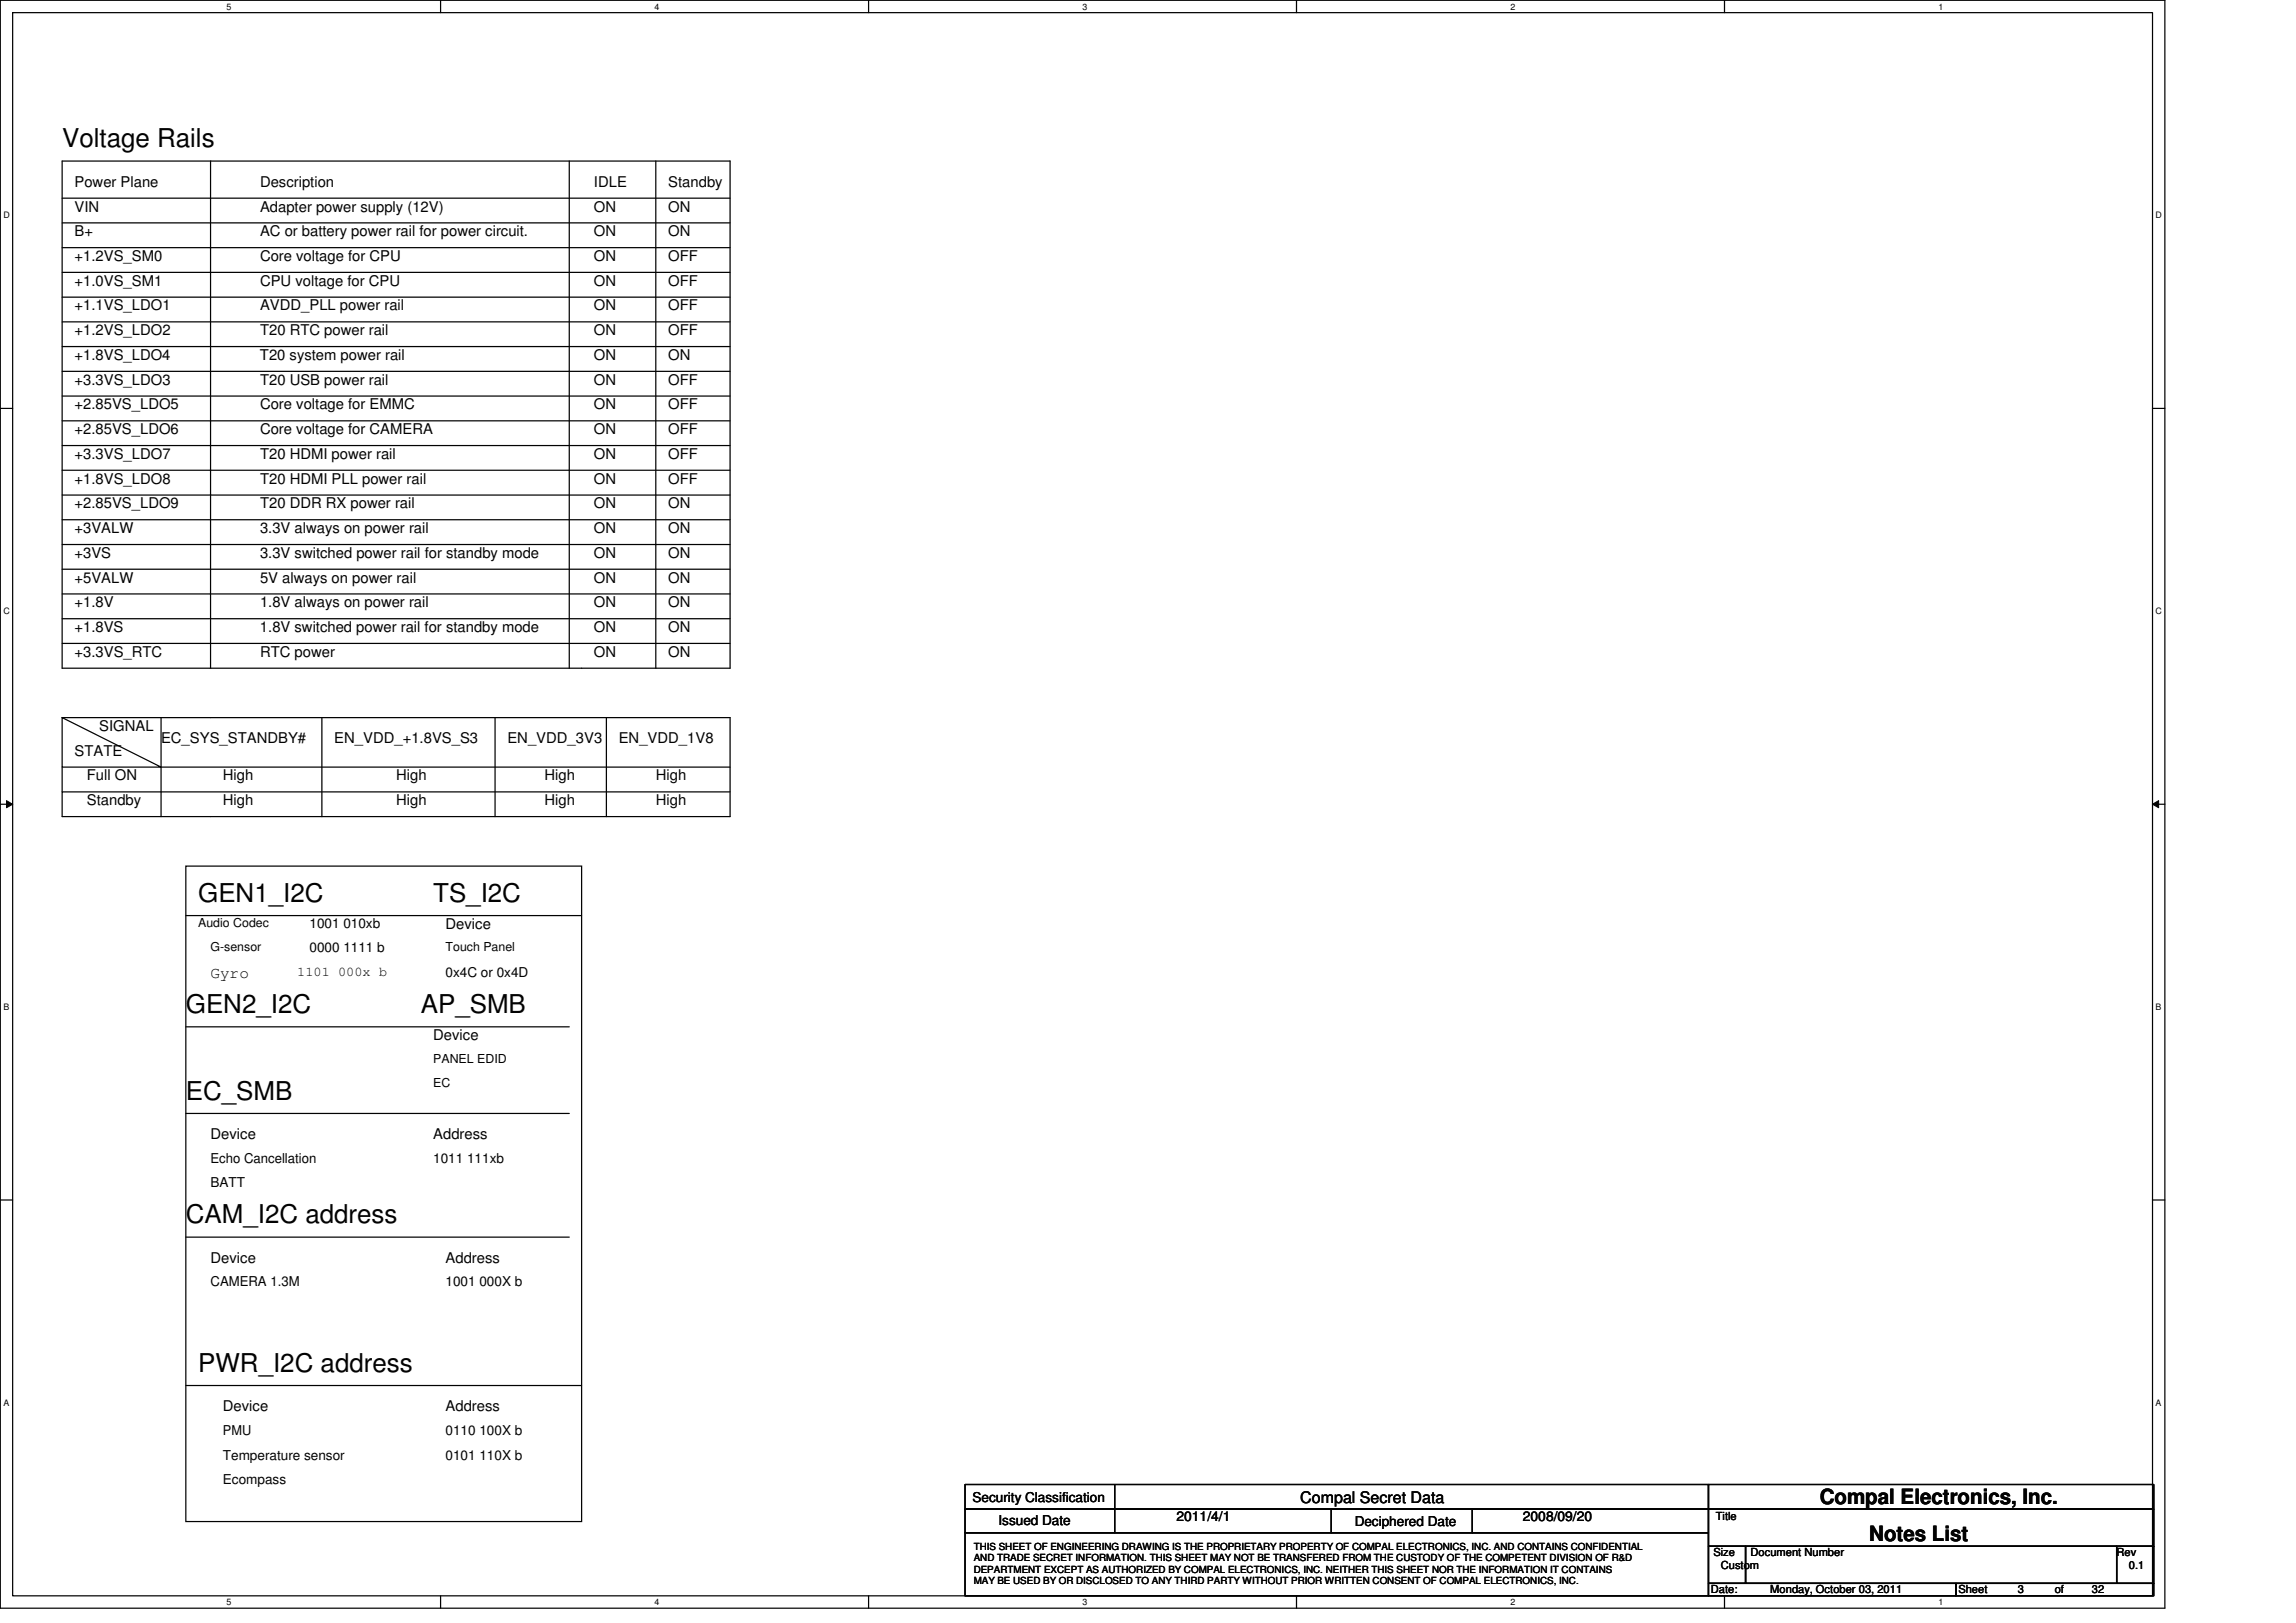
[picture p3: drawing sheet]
<svg xmlns="http://www.w3.org/2000/svg" width="297mm" height="210mm" viewBox="0 0 297 210" stroke-linecap="round" stroke-linejoin="round" font-family="sans-serif">
<defs><g id="words">
<g font-size="3.4" fill="#010202">
<text x="8" y="19.1">Voltage Rails</text>
<text x="25.6" y="116.7">GEN1_I2C</text>
<text x="56" y="116.7">TS_I2C</text>
<text x="24" y="131.1">GEN2_I2C</text>
<text x="54.4" y="131.1">AP_SMB</text>
<text x="24" y="142.3">EC_SMB</text>
<text x="24" y="158.3">CAM_I2C address</text>
<text x="25.6" y="177.5">PWR_I2C address</text>
</g>
<g font-size="2.7" fill="#010202">
<text x="235.4" y="194.5">Compal Electronics, Inc.</text>
<text x="241.8" y="199.3">Notes List</text>
</g>
<g font-size="2.1" fill="#010202">
<text x="27.2" y="126.5">Gyro</text>
<text x="168.2" y="194.4">Compal Secret Data</text>
</g>
<g font-size="1.9" fill="#010202">
<text x="9.6" y="27.4">VIN</text>
<text x="9.6" y="24.2">Power Plane</text>
<text x="33.6" y="27.4">Adapter power supply (12V)</text>
<text x="33.6" y="24.2">Description</text>
<text x="76.8" y="27.4">ON</text>
<text x="76.8" y="24.2">IDLE</text>
<text x="86.5" y="24.2">Standby</text>
<text x="86.5" y="27.4">ON</text>
<text x="9.6" y="33.8">+1.2VS_SM0</text>
<text x="9.6" y="30.6">B+</text>
<text x="33.6" y="33.8">Core voltage for CPU</text>
<text x="33.6" y="30.6">AC or battery power rail for power circuit.</text>
<text x="76.8" y="30.6">ON</text>
<text x="76.8" y="33.8">ON</text>
<text x="86.5" y="30.6">ON</text>
<text x="86.5" y="33.8">OFF</text>
<text x="9.6" y="37">+1.0VS_SM1</text>
<text x="9.6" y="40.2">+1.1VS_LDO1</text>
<text x="33.6" y="40.2">AVDD_PLL power rail</text>
<text x="33.6" y="37">CPU voltage for CPU</text>
<text x="76.8" y="40.2">ON</text>
<text x="76.8" y="37">ON</text>
<text x="86.5" y="37">OFF</text>
<text x="86.5" y="40.2">OFF</text>
<text x="9.6" y="43.4">+1.2VS_LDO2</text>
<text x="9.6" y="46.6">+1.8VS_LDO4</text>
<text x="33.6" y="46.6">T20 system power rail</text>
<text x="33.6" y="43.4">T20 RTC power rail</text>
<text x="76.8" y="43.4">ON</text>
<text x="76.8" y="46.6">ON</text>
<text x="86.5" y="46.6">ON</text>
<text x="86.5" y="43.4">OFF</text>
<text x="9.6" y="49.8">+3.3VS_LDO3</text>
<text x="9.6" y="53">+2.85VS_LDO5</text>
<text x="33.6" y="49.8">T20 USB power rail</text>
<text x="33.6" y="53">Core voltage for EMMC</text>
<text x="76.8" y="53">ON</text>
<text x="76.8" y="49.8">ON</text>
<text x="86.5" y="49.8">OFF</text>
<text x="86.5" y="53">OFF</text>
<text x="9.6" y="59.4">+3.3VS_LDO7</text>
<text x="9.6" y="56.2">+2.85VS_LDO6</text>
<text x="33.6" y="56.2">Core voltage for CAMERA</text>
<text x="33.6" y="59.4">T20 HDMI power rail</text>
<text x="76.8" y="56.2">ON</text>
<text x="76.8" y="59.4">ON</text>
<text x="86.5" y="59.4">OFF</text>
<text x="86.5" y="56.2">OFF</text>
<text x="9.6" y="62.6">+1.8VS_LDO8</text>
<text x="9.6" y="65.8">+2.85VS_LDO9</text>
<text x="33.6" y="65.8">T20 DDR RX power rail</text>
<text x="33.6" y="62.6">T20 HDMI PLL power rail</text>
<text x="76.8" y="62.6">ON</text>
<text x="76.8" y="65.8">ON</text>
<text x="86.5" y="62.6">OFF</text>
<text x="86.5" y="65.8">ON</text>
<text x="9.6" y="69">+3VALW</text>
<text x="33.6" y="69">3.3V always on power rail</text>
<text x="76.8" y="69">ON</text>
<text x="86.5" y="69">ON</text>
<text x="9.6" y="72.2">+3VS</text>
<text x="9.6" y="75.4">+5VALW</text>
<text x="33.6" y="75.4">5V always on power rail</text>
<text x="33.6" y="72.2">3.3V switched power rail for standby mode</text>
<text x="76.8" y="75.4">ON</text>
<text x="76.8" y="72.2">ON</text>
<text x="86.5" y="75.4">ON</text>
<text x="86.5" y="72.2">ON</text>
<text x="9.6" y="78.6">+1.8V</text>
<text x="9.6" y="81.8">+1.8VS</text>
<text x="33.6" y="81.8">1.8V switched power rail for standby mode</text>
<text x="33.6" y="78.6">1.8V always on power rail</text>
<text x="76.8" y="81.8">ON</text>
<text x="76.8" y="78.6">ON</text>
<text x="86.5" y="78.6">ON</text>
<text x="86.5" y="81.8">ON</text>
<text x="9.6" y="85">+3.3VS_RTC</text>
<text x="33.6" y="85">RTC power</text>
<text x="76.8" y="85">ON</text>
<text x="86.5" y="85">ON</text>
<text x="12.8" y="94.6">SIGNAL</text>
<text x="9.6" y="97.8">STATE</text>
<text x="11.2" y="101">Full ON</text>
<text x="20.8" y="96.2">EC_SYS_STANDBY#</text>
<text x="28.8" y="101">High</text>
<text x="43.2" y="96.2">EN_VDD_+1.8VS_S3</text>
<text x="51.2" y="101">High</text>
<text x="65.6" y="96.2">EN_VDD_3V3</text>
<text x="70.5" y="101">High</text>
<text x="80.1" y="96.2">EN_VDD_1V8</text>
<text x="84.8" y="101">High</text>
<text x="11.2" y="104.2">Standby</text>
<text x="28.8" y="104.2">High</text>
<text x="51.2" y="104.2">High</text>
<text x="70.5" y="104.2">High</text>
<text x="84.8" y="104.2">High</text>
<text x="57.6" y="120.2">Device</text>
<text x="56" y="134.6">Device</text>
<text x="27.2" y="147.4">Device</text>
<text x="56" y="147.4">Address</text>
<text x="27.2" y="163.4">Device</text>
<text x="57.6" y="163.4">Address</text>
<text x="28.8" y="182.6">Device</text>
<text x="57.6" y="182.6">Address</text>
</g>
<g font-size="1.8" fill="#010202">
<text x="40" y="120">1001 010xb</text>
<text x="40" y="123.2">0000 1111 b</text>
<text x="38.4" y="126.2">1101 000x b</text>
<text x="57.6" y="126.4">0x4C or 0x4D</text>
<text x="27.2" y="150.4">Echo Cancellation</text>
<text x="27.2" y="153.6">BATT</text>
<text x="56" y="150.4">1011 111xb</text>
<text x="27.2" y="166.4">CAMERA 1.3M</text>
<text x="57.6" y="166.4">1001 000X b</text>
<text x="28.8" y="185.6">PMU</text>
<text x="57.6" y="185.6">0110 100X b</text>
<text x="28.8" y="188.8">Temperature sensor</text>
<text x="57.6" y="188.8">0101 110X b</text>
<text x="28.8" y="192">Ecompass</text>
<text x="125.8" y="194.3">Security Classification</text>
<text x="129.2" y="197.3">Issued Date</text>
<text x="152.2" y="196.8">2011/4/1</text>
<text x="175.3" y="197.5">Deciphered Date</text>
<text x="197" y="196.8">2008/09/20</text>
</g>
<g font-size="1.6" fill="#010202">
<text x="25.6" y="119.9">Audio Codec</text>
<text x="27.2" y="123.1">G-sensor</text>
<text x="57.6" y="123.1">Touch Panel</text>
<text x="56" y="137.5">PANEL EDID</text>
<text x="56" y="140.7">EC</text>
</g>
<g font-size="1.4" fill="#010202">
<text x="222" y="196.7">Title</text>
<text x="221.7" y="201.4">Size</text>
<text x="222.6" y="203">Custom</text>
<text x="226.5" y="201.4">Document Number</text>
<text x="273.8" y="201.4">Rev</text>
<text x="275.4" y="203">0.1</text>
<text x="221.3" y="206.1">Date:</text>
<text x="229" y="206.1">Monday, October 03, 2011</text>
<text x="253.4" y="206.1">Sheet</text>
<text x="261" y="206.1">3</text>
<text x="265.8" y="206.1">of</text>
<text x="270.6" y="206.1">32</text>
</g>
<g font-size="1.3" fill="#010202">
<text x="126" y="203.5">DEPARTMENT EXCEPT AS AUTHORIZED BY COMPAL ELECTRONICS, INC. NEITHER THIS SHEET NOR THE INFORMATION IT CONTAINS</text>
<text x="126" y="200.6">THIS SHEET OF ENGINEERING DRAWING IS THE PROPRIETARY PROPERTY OF COMPAL ELECTRONICS, INC. AND CONTAINS CONFIDENTIAL</text>
<text x="126" y="202">AND TRADE SECRET INFORMATION. THIS SHEET MAY NOT BE TRANSFERED FROM THE CUSTODY OF THE COMPETENT DIVISION OF R&amp;D</text>
<text x="126" y="204.9">MAY BE USED BY OR DISCLOSED TO ANY THIRD PARTY WITHOUT PRIOR WRITTEN CONSENT OF COMPAL ELECTRONICS, INC.</text>
</g>
<g font-size="1.1" fill="#010202">
<text x="29.3" y="1.2">5</text>
<text x="84.7" y="1.2">4</text>
<text x="140" y="1.2">3</text>
<text x="195.4" y="1.2">2</text>
<text x="250.8" y="1.2">1</text>
<text x=".4" y="28.3">D</text>
<text x="278.9" y="28.3">D</text>
<text x=".4" y="79.5">C</text>
<text x="278.9" y="79.5">C</text>
<text x=".4" y="130.7">B</text>
<text x="278.9" y="130.7">B</text>
<text x=".4" y="181.9">A</text>
<text x="278.9" y="181.9">A</text>
<text x="29.3" y="207.7">5</text>
<text x="84.7" y="207.7">4</text>
<text x="140" y="207.7">3</text>
<text x="195.4" y="207.7">2</text>
<text x="250.8" y="207.7">1</text>
</g>
</g></defs>
<path d="M0 0h280.1v208.1h-280.1zM1.6 1.6h276.9v204.9h-276.9z" fill="none" stroke="#010202" stroke-width=".16"/>
<g fill="#fff">
<path d="M29.3 .2h.6v1.3h-.6z"/>
<path d="M29.3 206.6h.6v1.3h-.6z"/>
</g>
<path d="M57 0v1.6M57 206.5v1.6" fill="none" stroke="#010202" stroke-width=".16"/>
<g fill="#fff">
<path d="M84.7 .2h.6v1.3h-.6z"/>
<path d="M84.7 206.6h.6v1.3h-.6z"/>
</g>
<path d="M112.4 0v1.6M112.4 206.5v1.6" fill="none" stroke="#010202" stroke-width=".16"/>
<g fill="#fff">
<path d="M140 .2h.7v1.3h-.7z"/>
<path d="M140 206.6h.7v1.3h-.7z"/>
</g>
<path d="M167.7 0v1.6M167.7 206.5v1.6" fill="none" stroke="#010202" stroke-width=".16"/>
<g fill="#fff">
<path d="M195.4 .2h.6v1.3h-.6z"/>
<path d="M195.4 206.6h.6v1.3h-.6z"/>
</g>
<path d="M223.1 0v1.6M223.1 206.5v1.6" fill="none" stroke="#010202" stroke-width=".16"/>
<g fill="#fff">
<path d="M250.8 .2h.6v1.3h-.6z"/>
<path d="M250.8 206.6h.6v1.3h-.6z"/>
<path d="M.4 27.2h.9v1.3h-.9z"/>
<path d="M278.9 27.2h.8v1.3h-.8z"/>
<path d="M.4 78.4h.9v1.3h-.9z"/>
<path d="M278.9 78.4h.8v1.3h-.8z"/>
</g>
<path d="M0 52.8h1.6M278.5 52.8h1.6" fill="none" stroke="#010202" stroke-width=".16"/>
<g fill="#fff">
<path d="M.4 129.7h.8v1.2h-.8z"/>
<path d="M278.9 129.7h.7v1.2h-.7z"/>
</g>
<path d="M0 104.1h1.6M278.5 104.1h1.6" fill="none" stroke="#010202" stroke-width=".16"/>
<path d="M.8 103.6l.8 .5-.8 .4z" fill="#010202"/>
<path d="M.8 103.6l.8 .5-.8 .4z" fill="none" stroke="#010202" stroke-width=".13"/>
<path d="M278.5 104.1l.8-.5v.9z" fill="#010202"/>
<path d="M278.5 104.1l.8-.5v.9z" fill="none" stroke="#010202" stroke-width=".13"/>
<g fill="#fff">
<path d="M.4 180.9h.8v1.2h-.8z"/>
<path d="M278.9 180.9h.8v1.2h-.8z"/>
</g>
<g fill="none" stroke="#010202" stroke-width=".16">
<path d="M8 25.6h86.5M8 20.8h86.5v65.7h-86.5zM8 28.8h86.5M8 35.2h86.5M8 38.4h86.5M8 32h86.5M27.2 20.8v65.7M73.6 20.8v65.7M75.2 20.8h.1M84.8 20.8v65.7M8 41.6h86.5M8 51.2h86.5"/>
<path d="M8 57.6h86.5M8 44.8h86.5M8 48h86.5M8 54.4h86.5M8 70.4h86.5M8 76.8h86.5M8 64h86.5M8 67.2h86.5M8 73.6h86.5M8 60.8h86.5M8 92.8h86.5v12.8h-86.5v-3.1h86.5M8 83.2h86.5"/>
<path d="M8 92.8l12.8 6.4h-12.8zM8 99.2v3.3M8 80h86.5M20.8 99.2h73.7M20.8 92.8v12.8M41.6 92.8v12.8M64 92.8v12.8M78.5 92.8v12.8M24 112.1h51.2v84.8h-51.2zM24 118.5h51.2M24 132.8h49.6M0 155.3h1.6"/>
<path d="M24 144.1h49.6M278.5 155.3h1.6M24 160.1h49.6M24 179.3h51.2M124.8 192.1h96.2v3.2h-96.2zM124.8 195.3h96.2v3h-96.2zM124.8 198.3h96.2v8.2h-96.2zM144.2 192.1v6.2M172.2 195.3v3M190.5 195.3v3M221 192.1h57.6v3.2h-57.6zM221 195.3h57.6v4.8h-57.6z"/>
<path d="M221 200.1h4.8v4.8h-4.8zM221 204.9h32v1.6h-32zM225.8 200.1h48v4.8h-48zM253 204.9h25.6v1.6h-25.6zM273.8 200.1h4.8v4.8h-4.8z"/>
</g>
<use href="#words"/>
</svg>
